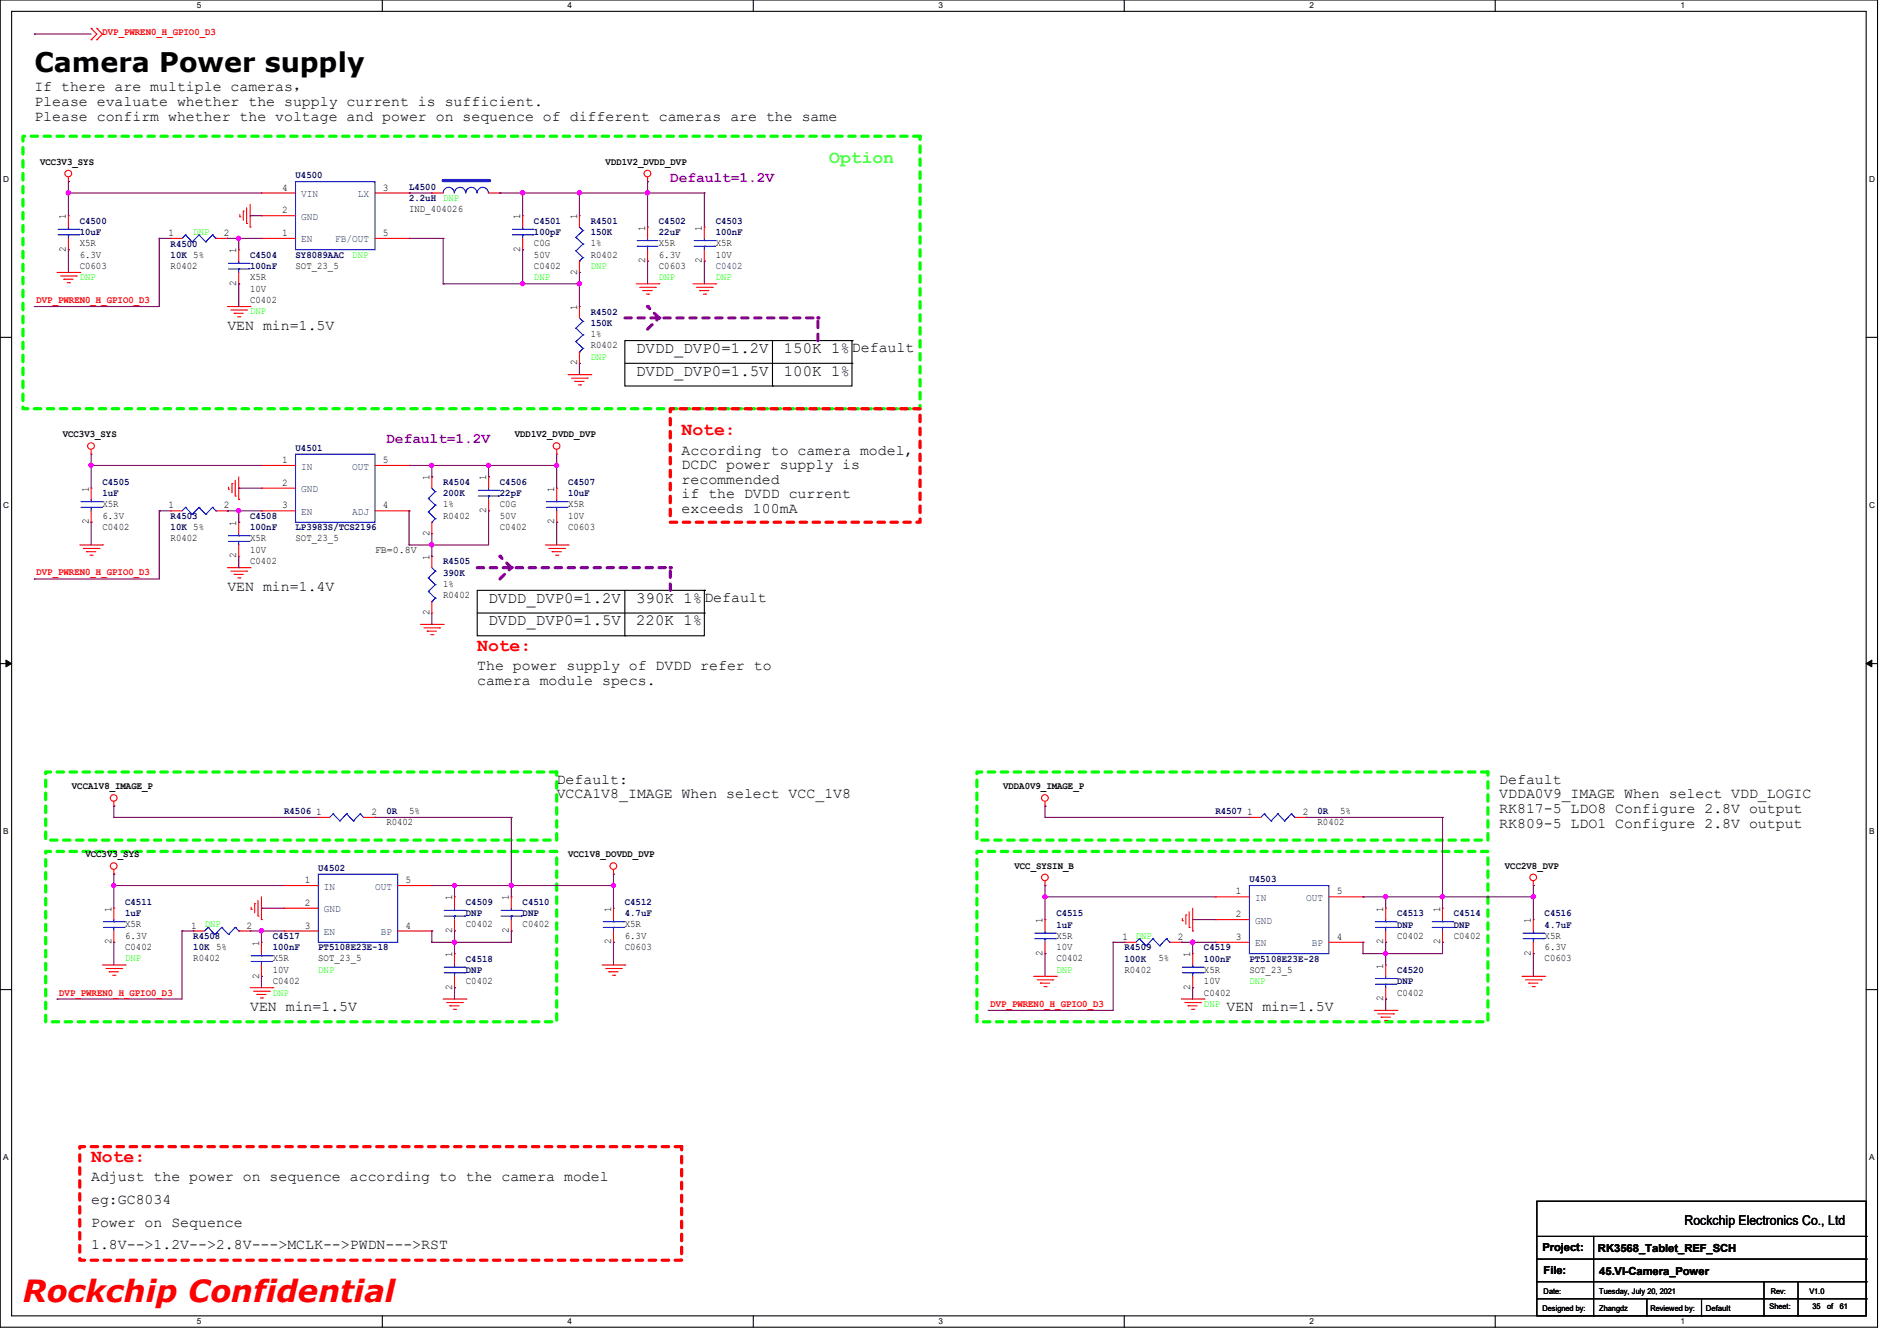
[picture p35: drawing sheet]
<svg xmlns="http://www.w3.org/2000/svg" width="297mm" height="210mm" viewBox="0 0 297 210" stroke-linecap="round" stroke-linejoin="round" font-family="sans-serif">
<defs><g id="words">
<text font-size="4.8" fill="#f00" x="3.6" y="204">Rockchip Confidential</text>
<text font-size="4.2" x="5.4" y="11.3">Camera Power supply</text>
<text font-size="2.8" fill="#80ff00" x="129.8" y="25.5">Option</text>
<g font-size="2.8" fill="#f00">
<text x="106.7" y="68.2">Note:</text>
<text x="74.7" y="101.9">Note:</text>
<text x="14.3" y="181.9">Note:</text>
</g>
<g font-size="2.5">
<text x="99.6" y="58.8">DVDD_DVP0=1.5V</text>
<text x="99.6" y="55.3">DVDD_DVP0=1.2V</text>
<text x="122.7" y="58.8">100K 1%</text>
<text x="122.7" y="55.3">150K 1%Default</text>
<text x="76.5" y="94.4">DVDD_DVP0=1.2V</text>
<text x="99.6" y="94.4">390K 1%</text>
<text x="76.5" y="98">DVDD_DVP0=1.5V</text>
<text x="99.6" y="98">220K 1%</text>
</g>
<g font-size="2.3">
<text x="5.4" y="14.3">If there are multiple cameras，</text>
<text x="5.4" y="16.6">Please evaluate whether the supply current is sufficient.</text>
<text x="5.4" y="18.9">Please confirm whether the voltage and power on sequence of different cameras are the same</text>
<text x="35.6" y="51.6">VEN min=1.5V</text>
<text x="106.7" y="71.2">According to camera model,</text>
<text x="106.7" y="73.5">DCDC power supply is</text>
<text x="106.7" y="75.8">recommended</text>
<text x="106.7" y="78.1">if the DVDD current</text>
<text x="106.7" y="80.3">exceeds 100mA</text>
<text x="35.6" y="92.5">VEN min=1.4V</text>
<text x="110.3" y="94.3">Default</text>
<text x="74.7" y="105">The power supply of DVDD refer to</text>
<text x="74.7" y="107.3">camera module specs.</text>
<text x="87.2" y="122.8">Default:</text>
<text x="87.2" y="125.1">VCCA1V8_IMAGE When select VCC_1V8</text>
<text x="234.7" y="122.8">Default</text>
<text x="234.7" y="125.1">VDDA0V9_IMAGE When select VDD_LOGIC</text>
<text x="234.7" y="127.3">RK817-5 LDO8 Configure 2.8V output</text>
<text x="234.7" y="129.6">RK809-5 LDO1 Configure 2.8V output</text>
<text x="39.2" y="158.3">VEN min=1.5V</text>
<text x="192.1" y="158.3">VEN min=1.5V</text>
<text x="14.3" y="185">Adjust the power on sequence according to the camera model</text>
<text x="14.3" y="188.6">eg:GC8034</text>
<text x="14.3" y="192.1">Power on Sequence</text>
<text x="14.3" y="195.7">1.8V--&gt;1.2V--&gt;2.8V---&gt;MCLK--&gt;PWDN---&gt;RST</text>
</g>
<g font-size="2.3" fill="#8000ff">
<text x="104.9" y="28.5">Default=1.2V</text>
<text x="60.5" y="69.4">Default=1.2V</text>
</g>
<text font-size="2.1" x="263.7" y="191.9">Rockchip Electronics Co., Ltd</text>
<g font-size="1.7">
<text x="241.5" y="196">Project:</text>
<text x="250.2" y="196.1">RK3568_Tablet_REF_SCH</text>
<text x="241.7" y="199.5">File:</text>
<text x="250.4" y="199.7">45.VI-Camera_Power</text>
</g>
<g font-size="1.6" fill="#f00">
<text x="16" y="5.5">DVP_PWREN0_H_GPIO0_D3</text>
<text x="5.7" y="47.5">DVP_PWREN0_H_GPIO0_D3</text>
<text x="5.7" y="90.1">DVP_PWREN0_H_GPIO0_D3</text>
<text x="9.3" y="155.9">DVP_PWREN0_H_GPIO0_D3</text>
<text x="155.1" y="157.7">DVP_PWREN0_H_GPIO0_D3</text>
</g>
<g font-size="1.6">
<text x="6.3" y="25.8">VCC3V3_SYS</text>
<text x="44.2" y="29.8">4</text>
<text x="59.9" y="29.8">3</text>
<text x="94.8" y="25.8">VDD1V2_DVDD_DVP</text>
<text x="10.3" y="34.3" transform="rotate(-90 10.3 34.3)">1</text>
<text x="44.2" y="33.4">2</text>
<text x="64" y="33.2">IND_404026</text>
<text x="81.5" y="34.3" transform="rotate(-90 81.5 34.3)">1</text>
<text x="90.3" y="34.3" transform="rotate(-90 90.3 34.3)">1</text>
<text x="10.3" y="39.5" transform="rotate(-90 10.3 39.5)">2</text>
<text x="12.5" y="38.6">X5R</text>
<text x="12.5" y="40.3">6.3V</text>
<text x="26.4" y="37">1</text>
<text x="35.1" y="37">2</text>
<text x="37" y="39.7" transform="rotate(-90 37 39.7)">1</text>
<text x="44.2" y="37">1</text>
<text x="59.9" y="37">5</text>
<text x="81.5" y="39.5" transform="rotate(-90 81.5 39.5)">2</text>
<text x="83.6" y="38.6">C0G</text>
<text x="83.6" y="40.3">50V</text>
<text x="92.5" y="40.3">R0402</text>
<text x="92.5" y="38.6">1%</text>
<text x="101" y="41.2" transform="rotate(-90 101 41.2)">2</text>
<text x="101" y="36.1" transform="rotate(-90 101 36.1)">1</text>
<text x="103.2" y="38.6">X5R</text>
<text x="103.2" y="40.3">6.3V</text>
<text x="109.9" y="41.2" transform="rotate(-90 109.9 41.2)">2</text>
<text x="109.9" y="36.1" transform="rotate(-90 109.9 36.1)">1</text>
<text x="112.1" y="38.6">X5R</text>
<text x="112.1" y="40.3">10V</text>
<text x="12.5" y="42.1">C0603</text>
<text x="26.7" y="42.1">R0402</text>
<text x="37" y="44.8" transform="rotate(-90 37 44.8)">2</text>
<text x="39.2" y="47.5">C0402</text>
<text x="39.2" y="43.9">X5R</text>
<text x="39.2" y="45.7">10V</text>
<text x="46.3" y="42.1">SOT_23_5</text>
<text x="83.6" y="42.1">C0402</text>
<text x="90.3" y="43" transform="rotate(-90 90.3 43)">2</text>
<text x="103.2" y="42.1">C0603</text>
<text x="90.3" y="48.6" transform="rotate(-90 90.3 48.6)">1</text>
<text x="92.5" y="52.8">1%</text>
<text x="90.3" y="57.2" transform="rotate(-90 90.3 57.2)">2</text>
<text x="92.5" y="54.6">R0402</text>
<text x="9.8" y="68.5">VCC3V3_SYS</text>
<text x="80.6" y="68.5">VDD1V2_DVDD_DVP</text>
<text x="13.9" y="77" transform="rotate(-90 13.9 77)">1</text>
<text x="44.2" y="72.5">1</text>
<text x="44.2" y="76.1">2</text>
<text x="59.9" y="72.5">5</text>
<text x="67.2" y="75.2" transform="rotate(-90 67.2 75.2)">1</text>
<text x="76.1" y="75.2" transform="rotate(-90 76.1 75.2)">1</text>
<text x="86.8" y="77" transform="rotate(-90 86.8 77)">1</text>
<text x="13.9" y="82.1" transform="rotate(-90 13.9 82.1)">2</text>
<text x="16" y="83">C0402</text>
<text x="16" y="79.5">X5R</text>
<text x="16" y="81.2">6.3V</text>
<text x="26.4" y="79.6">1</text>
<text x="35.1" y="79.6">2</text>
<text x="37" y="82.3" transform="rotate(-90 37 82.3)">1</text>
<text x="44.2" y="79.6">3</text>
<text x="59.9" y="79.6">4</text>
<text x="67.2" y="83.9" transform="rotate(-90 67.2 83.9)">2</text>
<text x="69.4" y="81.2">R0402</text>
<text x="69.4" y="79.5">1%</text>
<text x="76.1" y="80.3" transform="rotate(-90 76.1 80.3)">2</text>
<text x="78.3" y="83">C0402</text>
<text x="78.3" y="79.5">C0G</text>
<text x="78.3" y="81.2">50V</text>
<text x="86.8" y="82.1" transform="rotate(-90 86.8 82.1)">2</text>
<text x="88.9" y="83">C0603</text>
<text x="88.9" y="79.5">X5R</text>
<text x="88.9" y="81.2">10V</text>
<text x="26.7" y="84.8">R0402</text>
<text x="37" y="87.5" transform="rotate(-90 37 87.5)">2</text>
<text x="39.2" y="88.3">C0402</text>
<text x="39.2" y="84.8">X5R</text>
<text x="39.2" y="86.6">10V</text>
<text x="46.3" y="84.8">SOT_23_5</text>
<text x="58.7" y="86.6">FB=0.8V</text>
<text x="67.2" y="87.7" transform="rotate(-90 67.2 87.7)">1</text>
<text x="69.4" y="93.7">R0402</text>
<text x="69.4" y="91.9">1%</text>
<text x="67.2" y="96.4" transform="rotate(-90 67.2 96.4)">2</text>
<text x="11.3" y="123.6">VCCA1V8_IMAGE_P</text>
<text x="157.1" y="123.6">VDDA0V9_IMAGE_P</text>
<text x="49.5" y="127.6">1</text>
<text x="58.2" y="127.6">2</text>
<text x="60.5" y="129.2">R0402</text>
<text x="64" y="127.5">5%</text>
<text x="195.3" y="127.6">1</text>
<text x="204" y="127.6">2</text>
<text x="206.3" y="129.2">R0402</text>
<text x="209.8" y="127.5">5%</text>
<text x="13.4" y="134.3">VCC3V3_SYS</text>
<text x="88.9" y="134.3">VCC1V8_DOVDD_DVP</text>
<text x="158.8" y="136.1">VCC_SYSIN_B</text>
<text x="235.6" y="136.1">VCC2V8_DVP</text>
<text x="17.4" y="142.8" transform="rotate(-90 17.4 142.8)">1</text>
<text x="47.7" y="138.3">1</text>
<text x="47.7" y="141.9">2</text>
<text x="63.5" y="138.3">5</text>
<text x="70.8" y="141" transform="rotate(-90 70.8 141)">1</text>
<text x="79.7" y="141" transform="rotate(-90 79.7 141)">1</text>
<text x="95.7" y="142.8" transform="rotate(-90 95.7 142.8)">1</text>
<text x="193.5" y="140.1">1</text>
<text x="193.5" y="143.6">2</text>
<text x="209.3" y="140.1">5</text>
<text x="216.6" y="142.8" transform="rotate(-90 216.6 142.8)">1</text>
<text x="225.5" y="142.8" transform="rotate(-90 225.5 142.8)">1</text>
<text x="17.4" y="147.9" transform="rotate(-90 17.4 147.9)">2</text>
<text x="19.6" y="148.8">C0402</text>
<text x="19.6" y="145.2">X5R</text>
<text x="19.6" y="147">6.3V</text>
<text x="29.9" y="145.4">1</text>
<text x="38.6" y="145.4">2</text>
<text x="40.6" y="148.1" transform="rotate(-90 40.6 148.1)">1</text>
<text x="47.7" y="145.4">3</text>
<text x="63.5" y="145.4">4</text>
<text x="70.8" y="149.9" transform="rotate(-90 70.8 149.9)">1</text>
<text x="70.8" y="146.1" transform="rotate(-90 70.8 146.1)">2</text>
<text x="72.9" y="145.2">C0402</text>
<text x="79.7" y="146.1" transform="rotate(-90 79.7 146.1)">2</text>
<text x="81.8" y="145.2">C0402</text>
<text x="95.7" y="147.9" transform="rotate(-90 95.7 147.9)">2</text>
<text x="97.8" y="148.8">C0603</text>
<text x="97.8" y="145.2">X5R</text>
<text x="97.8" y="147">6.3V</text>
<text x="163.2" y="149.7" transform="rotate(-90 163.2 149.7)">2</text>
<text x="163.2" y="144.6" transform="rotate(-90 163.2 144.6)">1</text>
<text x="165.4" y="147">X5R</text>
<text x="165.4" y="148.8">10V</text>
<text x="175.7" y="147.2">1</text>
<text x="184.4" y="147.2">2</text>
<text x="186.4" y="149.9" transform="rotate(-90 186.4 149.9)">1</text>
<text x="193.5" y="147.2">3</text>
<text x="209.3" y="147.2">4</text>
<text x="216.6" y="147.9" transform="rotate(-90 216.6 147.9)">2</text>
<text x="218.7" y="147">C0402</text>
<text x="225.5" y="147.9" transform="rotate(-90 225.5 147.9)">2</text>
<text x="227.6" y="147">C0402</text>
<text x="239.7" y="149.7" transform="rotate(-90 239.7 149.7)">2</text>
<text x="239.7" y="144.6" transform="rotate(-90 239.7 144.6)">1</text>
<text x="241.8" y="147">X5R</text>
<text x="241.8" y="148.8">6.3V</text>
<text x="30.3" y="150.6">R0402</text>
<text x="40.6" y="153.2" transform="rotate(-90 40.6 153.2)">2</text>
<text x="42.7" y="154.1">C0402</text>
<text x="42.7" y="150.6">X5R</text>
<text x="42.7" y="152.4">10V</text>
<text x="49.8" y="150.6">SOT_23_5</text>
<text x="70.8" y="155" transform="rotate(-90 70.8 155)">2</text>
<text x="72.9" y="154.1">C0402</text>
<text x="165.4" y="150.6">C0402</text>
<text x="176.1" y="152.4">R0402</text>
<text x="181.4" y="150.6">5%</text>
<text x="186.4" y="155" transform="rotate(-90 186.4 155)">2</text>
<text x="188.5" y="155.9">C0402</text>
<text x="188.5" y="152.4">X5R</text>
<text x="188.5" y="154.1">10V</text>
<text x="195.6" y="152.4">SOT_23_5</text>
<text x="216.6" y="151.7" transform="rotate(-90 216.6 151.7)">1</text>
<text x="218.7" y="155.9">C0402</text>
<text x="241.8" y="150.6">C0603</text>
<text x="216.6" y="156.8" transform="rotate(-90 216.6 156.8)">2</text>
</g>
<g font-size="1.6" fill="#000080">
<text x="46.3" y="27.9">U4500</text>
<text x="64" y="29.7">L4500</text>
<text x="12.5" y="35.1">C4500</text>
<text x="64" y="31.5">2.2uH</text>
<text x="83.6" y="35.1">C4501</text>
<text x="92.5" y="35.1">R4501</text>
<text x="103.2" y="35.1">C4502</text>
<text x="112.1" y="35.1">C4503</text>
<text x="12.5" y="36.8">10uF</text>
<text x="26.7" y="38.6">R4500</text>
<text x="26.7" y="40.4">10K 5%</text>
<text x="39.2" y="40.4">C4504</text>
<text x="46.3" y="40.4">SY8089AAC</text>
<text x="83.6" y="36.8">100pF</text>
<text x="92.5" y="36.8">150K</text>
<text x="103.2" y="36.8">22uF</text>
<text x="112.1" y="36.8">100nF</text>
<text x="39.2" y="42.2">100nF</text>
<text x="112.1" y="42.1">C0402</text>
<text x="92.5" y="49.3">R4502</text>
<text x="92.5" y="51.1">150K</text>
<text x="46.3" y="70.6">U4501</text>
<text x="16" y="75.9">C4505</text>
<text x="16" y="77.7">1uF</text>
<text x="69.4" y="75.9">R4504</text>
<text x="69.4" y="77.7">200K</text>
<text x="78.3" y="75.9">C4506</text>
<text x="78.3" y="77.7">22pF</text>
<text x="88.9" y="75.9">C4507</text>
<text x="88.9" y="77.7">10uF</text>
<text x="26.7" y="81.3">R4503</text>
<text x="26.7" y="83.1">10K 5%</text>
<text x="39.2" y="81.3">C4508</text>
<text x="39.2" y="83.1">100nF</text>
<text x="46.3" y="83.1">LP3983S/TCS2196</text>
<text x="69.4" y="88.4">R4505</text>
<text x="69.4" y="90.2">390K</text>
<text x="44.5" y="127.5">R4506</text>
<text x="60.5" y="127.5">0R</text>
<text x="190.3" y="127.5">R4507</text>
<text x="206.3" y="127.5">0R</text>
<text x="49.8" y="136.4">U4502</text>
<text x="19.6" y="141.7">C4511</text>
<text x="19.6" y="143.5">1uF</text>
<text x="72.9" y="141.7">C4509</text>
<text x="72.9" y="143.5">DNP</text>
<text x="81.8" y="141.7">C4510</text>
<text x="81.8" y="143.5">DNP</text>
<text x="97.8" y="141.7">C4512</text>
<text x="97.8" y="143.5">4.7uF</text>
<text x="165.4" y="143.5">C4515</text>
<text x="195.6" y="138.2">U4503</text>
<text x="218.7" y="143.5">C4513</text>
<text x="227.6" y="143.5">C4514</text>
<text x="241.8" y="143.5">C4516</text>
<text x="30.3" y="147.1">R4508</text>
<text x="30.3" y="148.8">10K 5%</text>
<text x="42.7" y="147.1">C4517</text>
<text x="42.7" y="148.8">100nF</text>
<text x="49.8" y="148.8">PT5108E23E-18</text>
<text x="165.4" y="145.3">1uF</text>
<text x="176.1" y="148.8">R4509</text>
<text x="188.5" y="148.8">C4519</text>
<text x="218.7" y="145.3">DNP</text>
<text x="227.6" y="145.3">DNP</text>
<text x="241.8" y="145.3">4.7uF</text>
<text x="72.9" y="150.6">C4518</text>
<text x="72.9" y="152.4">DNP</text>
<text x="176.1" y="150.6">100K</text>
<text x="188.5" y="150.6">100nF</text>
<text x="195.6" y="150.6">PT5108E23E-28</text>
<text x="218.7" y="152.4">C4520</text>
<text x="218.7" y="154.2">DNP</text>
</g>
<g font-size="1.6" fill="#004080">
<text x="47.2" y="34.4">GND</text>
<text x="47.2" y="30.9">VIN</text>
<text x="56" y="30.9">LX</text>
<text x="47.2" y="38">EN</text>
<text x="52.5" y="38">FB/OUT</text>
<text x="47.2" y="73.5">IN</text>
<text x="47.2" y="77.1">GND</text>
<text x="55.2" y="73.5">OUT</text>
<text x="47.2" y="80.6">EN</text>
<text x="55.2" y="80.6">ADJ</text>
<text x="50.7" y="139.3">IN</text>
<text x="50.7" y="142.9">GND</text>
<text x="58.7" y="139.3">OUT</text>
<text x="196.5" y="141.1">IN</text>
<text x="204.5" y="141.1">OUT</text>
<text x="50.7" y="146.4">EN</text>
<text x="59.6" y="146.4">BP</text>
<text x="196.5" y="144.7">GND</text>
<text x="196.5" y="148.2">EN</text>
<text x="205.4" y="148.2">BP</text>
</g>
<g font-size="1.6" fill="#0f0">
<text x="69.4" y="31.5">DNP</text>
<text x="30.3" y="36.8">DNP</text>
<text x="55.2" y="40.3">DNP</text>
<text x="12.5" y="43.9">DNP</text>
<text x="83.6" y="43.9">DNP</text>
<text x="92.5" y="42.1">DNP</text>
<text x="103.2" y="43.9">DNP</text>
<text x="112.1" y="43.9">DNP</text>
<text x="39.2" y="49.2">DNP</text>
<text x="92.5" y="56.3">DNP</text>
<text x="32" y="145.2">DNP</text>
<text x="177.8" y="147">DNP</text>
<text x="19.6" y="150.6">DNP</text>
<text x="42.7" y="155.9">DNP</text>
<text x="49.8" y="152.4">DNP</text>
<text x="165.4" y="152.4">DNP</text>
<text x="195.6" y="154.1">DNP</text>
<text x="188.5" y="157.7">DNP</text>
</g>
<g font-size="1.3">
<text x="30.8" y="1.3">5</text>
<text x="88.9" y="1.3">4</text>
<text x="146.9" y="1.3">3</text>
<text x="205" y="1.3">2</text>
<text x="263.1" y="1.3">1</text>
<text x=".5" y="28.4">D</text>
<text x="292.7" y="28.4">D</text>
<text x=".5" y="79.5">C</text>
<text x="292.7" y="79.5">C</text>
<text x=".5" y="130.6">B</text>
<text x="292.7" y="130.6">B</text>
<text x=".5" y="181.7">A</text>
<text x="292.7" y="181.7">A</text>
<text x="30.8" y="207.4">5</text>
<text x="88.9" y="207.4">4</text>
<text x="146.9" y="207.4">3</text>
<text x="205" y="207.4">2</text>
<text x="263.1" y="207.4">1</text>
</g>
<g font-size="1.2">
<text x="241.7" y="202.6">Date:</text>
<text x="250.4" y="202.6">Tuesday, July 20, 2021</text>
<text x="277.2" y="202.6">Rev:</text>
<text x="283.3" y="202.6">V1.0</text>
<text x="241.5" y="205.3">Designed by:</text>
<text x="250.4" y="205.3">Zhangdz</text>
<text x="258.4" y="205.3">Reviewed by:</text>
<text x="267.1" y="205.3">Default</text>
<text x="277.1" y="205.1">Sheet:</text>
<text x="283.8" y="205.1">35</text>
<text x="286.1" y="205.1">of</text>
<text x="288.1" y="205.1">61</text>
</g>
</g></defs>
<path d="M0 0h294v207.9h-294zM1.8 1.8h290.4v204.3h-290.4z" fill="none" stroke="#000" stroke-width=".17"/>
<g fill="#fff">
<path d="M30.8 .2h.7v1.4h-.7z"/>
<path d="M30.8 206.2h.7v1.4h-.7z"/>
</g>
<path d="M59.9 0v1.8M59.9 206.1v1.8" fill="none" stroke="#000" stroke-width=".17"/>
<g fill="#fff">
<path d="M88.9 .2h.6v1.4h-.6z"/>
<path d="M88.9 206.2h.6v1.4h-.6z"/>
</g>
<path d="M117.9 0v1.8M117.9 206.1v1.8" fill="none" stroke="#000" stroke-width=".17"/>
<g fill="#fff">
<path d="M146.9 .2h.7v1.4h-.7z"/>
<path d="M146.9 206.2h.7v1.4h-.7z"/>
</g>
<path d="M176 0v1.8M176 206.1v1.8" fill="none" stroke="#000" stroke-width=".17"/>
<g fill="#fff">
<path d="M205 .2h.7v1.4h-.7z"/>
<path d="M205 206.2h.7v1.4h-.7z"/>
</g>
<path d="M234.1 0v1.8M234.1 206.1v1.8" fill="none" stroke="#000" stroke-width=".17"/>
<g fill="#fff">
<path d="M263.1 .2h.7v1.4h-.7z"/>
<path d="M263.1 206.2h.7v1.4h-.7z"/>
<path d="M.5 27.3h.9v1.4h-.9z"/>
<path d="M292.7 27.3h.8v1.4h-.8z"/>
<path d="M.5 78.4h.9v1.4h-.9z"/>
<path d="M292.7 78.4h.8v1.4h-.8z"/>
</g>
<path d="M0 52.8h1.8M292.2 52.8h1.8" fill="none" stroke="#000" stroke-width=".17"/>
<g fill="#fff">
<path d="M.5 129.5h.8v1.4h-.8z"/>
<path d="M292.7 129.5h.8v1.4h-.8z"/>
</g>
<path d="M0 103.9h1.8M292.2 103.9h1.8" fill="none" stroke="#000" stroke-width=".17"/>
<path d="M.9 103.4l.9 .5-.9 .5zM292.2 103.9l.9-.5v1z" fill="#000" stroke="#000" stroke-width=".16"/>
<g fill="#fff">
<path d="M.5 180.5h.8v1.4h-.8z"/>
<path d="M292.7 180.5h.8v1.4h-.8z"/>
</g>
<path d="M0 155h1.8M292.2 155h1.8" fill="none" stroke="#000" stroke-width=".17"/>
<path d="M74.7 88.9h30.2" fill="none" stroke="#8000ff" stroke-width=".51" stroke-dasharray="1 1"/>
<circle cx="104.9" cy="88.9" r=".25" fill="#8000ff" stroke-dasharray="1 1"/>
<path d="M78.3 90.7l1.8-1.8" fill="none" stroke="#8000ff" stroke-width=".51" stroke-dasharray="1 1"/>
<circle cx="80.1" cy="88.9" r=".25" fill="#8000ff" stroke-dasharray="1 1"/>
<path d="M80.1 88.9l-1.8-1.8" fill="none" stroke="#8000ff" stroke-width=".51" stroke-dasharray="1 1"/>
<circle cx="78.3" cy="87.1" r=".25" fill="#8000ff" stroke-dasharray="1 1"/>
<path d="M74.7 92.5h35.6v7.1h-35.6zM74.7 96h35.6M97.8 99.6h.1M97.8 92.5v7.1M110.3 96h.1M110.3 92.5h.1" fill="none" stroke="#000" stroke-width=".17"/>
<path d="M104.9 92.5v-3.6" fill="none" stroke="#8000ff" stroke-width=".51" stroke-dasharray="1 1"/>
<circle cx="104.9" cy="88.9" r=".25" fill="#8000ff" stroke-dasharray="1 1"/>
<path d="M97.8 53.3h35.6v7.2h-35.6zM97.8 56.9h35.6M120.9 53.3v7.2M133.4 56.9h.1M133.4 53.3h.1M120.9 60.5h.1" fill="none" stroke="#000" stroke-width=".17"/>
<path d="M128.1 53.3v-3.5" fill="none" stroke="#8000ff" stroke-width=".51" stroke-dasharray="1 1"/>
<circle cx="128.1" cy="49.8" r=".25" fill="#8000ff" stroke-dasharray="1 1"/>
<path d="M101.4 51.6l1.8-1.8" fill="none" stroke="#8000ff" stroke-width=".51" stroke-dasharray="1 1"/>
<circle cx="103.2" cy="49.8" r=".25" fill="#8000ff" stroke-dasharray="1 1"/>
<path d="M103.2 49.8l-1.8-1.8" fill="none" stroke="#8000ff" stroke-width=".51" stroke-dasharray="1 1"/>
<circle cx="101.4" cy="48" r=".25" fill="#8000ff" stroke-dasharray="1 1"/>
<path d="M97.8 49.8h30.3" fill="none" stroke="#8000ff" stroke-width=".51" stroke-dasharray="1 1"/>
<circle cx="128.1" cy="49.8" r=".25" fill="#8000ff" stroke-dasharray="1 1"/>
<path d="M3.6 21.3h140.5v42.7h-140.5zM7.2 133.3h80v26.7h-80zM7.2 120.9h80v10.7h-80zM153 120.9h80v10.7h-80zM153 133.3h80v26.7h-80z" fill="none" stroke="#0f0" stroke-width=".51" stroke-dasharray="1 1"/>
<path d="M104.9 64h39.2v17.8h-39.2zM12.5 179.6h94.2v17.8h-94.2z" fill="none" stroke="#f00" stroke-width=".51" stroke-dasharray="1 1"/>
<g fill="none" stroke="#f00" stroke-width=".17">
<path d="M14.3 6.2h.1M14.3 4.4h.1M14.3 4.4l.9 .9-.9 .9M15.2 6.2h.1M15.2 4.4h.1M15.2 4.4l.8 .9-.8 .9M10.7 28.4h.1M10.7 27.7v.7M37.5 34h.1M37.5 33.6v.4M38.1 33.1h.1M38.1 33.1v1.4"/>
<path d="M38.6 35h.1M38.6 32.6v2.4M39.2 35.6h.1M39.2 32v3.6M101.4 28.4h.1M101.4 27.7v.7M8.9 42.7h3.6M9.5 43.2h2.4M10 43.7h.1M10 43.7h1.4M10.5 44.3h.4M10.9 44.3h.1"/>
<path d="M11.9 43.2h.1M12.5 42.7h.1M35.6 48h3.6M36.2 48.6h2.4M36.7 49.1h.1M36.7 49.1h1.4M37.2 49.6h.3M37.5 49.6h.1M38.6 48.6h.1M39.2 48h.1M88.9 58.7h3.6M89.5 59.2h2.4"/>
<path d="M90 59.7h.1M90 59.7h1.4M91.9 59.2h.1M92.5 58.7h.1M99.6 44.4h3.6M100.2 45h2.4M100.7 45.5h.1M100.7 45.5h1.4M101.2 46.1h.4M101.6 46.1h.1M102.6 45h.1M103.2 44.4h.1"/>
<path d="M108.5 44.4h3.6M109.1 45h2.4M109.6 45.5h.1M109.6 45.5h1.4M110.1 46.1h.3M110.4 46.1h.1M111.5 45h.1M112.1 44.4h.1M14.3 71.1h.1M14.3 70.4v.7M35.8 76.6h.1M35.8 76.3v.3"/>
<path d="M36.3 75.7h.1M36.3 75.7v1.5M36.8 77.7h.1M36.8 75.2v2.5M37.4 78.2h.1M37.4 74.7v3.5M87.2 71.1h.1M87.2 70.4v.7M90.6 60.3h.3M90.9 60.3h.1M12.5 85.3h3.5M13 85.9h2.5"/>
<path d="M13.5 86.4h.1M13.5 86.4h1.5M14.1 87h.3M14.4 87h.1M15.5 85.9h.1M16 85.3h.1M35.6 88.9h3.6M36.2 89.5h2.4M36.7 90h.1M36.7 90h1.4M37.2 90.5h.3M37.5 90.5h.1"/>
<path d="M38.6 89.5h.1M39.2 88.9h.1M65.8 97.8h3.6M66.4 98.3h2.4M66.9 98.8h.1M66.9 98.8h1.4M67.4 99.4h.4M67.6 87.1h.1M67.6 96h.1M67.6 87.1v1.8M67.6 94.2v1.8M67.8 99.4h.1"/>
<path d="M68.8 98.3h.1M69.4 97.8h.1M85.4 85.3h3.5M85.9 85.9h2.5M86.4 86.4h.1M86.4 86.4h1.5M87 87h.3M87.3 87h.1M88.4 85.9h.1M88.9 85.3h.1M17.8 126.2h.1M17.8 136.9h.1"/>
<path d="M17.8 125.5v.7M17.8 136.2v.7M96.1 136.9h.1M96.1 136.2v.7M163.6 126.2h.1M163.6 138.7h.1M163.6 125.5v.7M163.6 138v.7M240.1 138.7h.1M240.1 138v.7M16 151.1h3.6M16.6 151.7h2.4"/>
<path d="M17.1 152.2h.1M17.1 152.2h1.4M17.7 152.7h.3M18 152.7h.1M19 151.7h.1M19.6 151.1h.1M39.2 154.7h3.5M39.3 142.4h.1M39.3 142.1v.3M39.7 155.2h2.5M39.9 141.5h.1M39.9 141.5v1.5"/>
<path d="M40.2 155.7h.1M40.2 155.7h1.5M40.4 143.5h.1M40.4 141v2.5M40.8 156.3h.3M40.9 144h.1M40.9 140.5v3.5M41.1 156.3h.1M42.2 155.2h.1M42.7 154.7h.1M69.4 156.5h3.5M69.9 157h2.5"/>
<path d="M70.4 157.5h.1M70.4 157.5h1.5M71 158.1h.3M71.3 158.1h.1M72.4 157h.1M72.9 156.5h.1M80.1 140.5h.1M80.1 145.8h.1M80.1 140.5v1.7M80.1 144v1.8M94.3 151.1h3.5M94.8 151.7h2.5"/>
<path d="M95.3 152.2h.1M95.3 152.2h1.5M95.9 152.7h.3M96.2 152.7h.1M97.3 151.7h.1M97.8 151.1h.1M161.8 152.9h3.6M162.4 153.5h2.4M162.9 154h.1M162.9 154h1.4M163.4 154.5h.4M163.8 154.5h.1"/>
<path d="M164.8 153.5h.1M165.4 152.9h.1M185 156.5h3.5M185.1 144.2h.1M185.1 143.8v.4M185.5 157h2.5M185.7 143.3h.1M185.7 143.3v1.4M186 157.5h.1M186 157.5h1.5M186.2 145.2h.1M186.2 142.8v2.4"/>
<path d="M186.6 158.1h.3M186.7 145.8h.1M186.7 142.2v3.6M186.9 158.1h.1M188 157h.1M188.5 156.5h.1M215.2 158.2h3.5M215.7 158.8h2.5M216.2 159.3h.1M216.2 159.3h1.5M216.8 159.9h.3M217.1 159.9h.1"/>
<path d="M218.2 158.8h.1M218.7 158.2h.1M238.3 152.9h3.6M238.8 153.5h2.5M239.4 154h.1M239.4 154h1.4M239.9 154.5h.3M240.1 144h.1M240.1 149.4h.1M240.1 144v1.8M240.1 147.6v1.8M240.2 154.5h.1"/>
<path d="M241.3 153.5h.1M241.9 152.9h.1"/>
<circle cx="10.7" cy="27.2" r=".52"/>
<circle cx="101.4" cy="27.2" r=".52"/>
<circle cx="14.3" cy="69.9" r=".52"/>
<circle cx="87.2" cy="69.9" r=".52"/>
<circle cx="17.8" cy="135.6" r=".52"/>
<circle cx="17.8" cy="125" r=".52"/>
<circle cx="96" cy="135.6" r=".52"/>
<circle cx="163.6" cy="137.4" r=".52"/>
<circle cx="163.6" cy="125" r=".52"/>
<circle cx="240.1" cy="137.4" r=".52"/>
</g>
<g fill="none" stroke="#000" stroke-width=".17">
<path d="M240.6 188.1h51.6v18h-51.6zM240.6 193.6h51.6M240.6 197.2h51.6M249.5 193.6v12.5M292.2 193.6h.1M292.2 197.2h.1M240.6 200.7h51.6M240.6 203.4h51.6M249.5 206.1h.1M257.9 206.1h.1M257.9 203.4v2.7M266.4 206.1h.1"/>
<path d="M266.4 203.4v2.7M276.2 206.1h.1M276.2 200.7v5.4M281.5 206.1h.1M281.5 200.7v5.4M292.2 200.7h.1M292.2 203.4h.1"/>
</g>
<g fill="none" stroke="#00f" stroke-width=".17">
<path d="M69.4 30.2a.87 .87 0 0 1 .9-.9 .87 .87 0 0 1 .8 .9M71.2 30.2a.87 .87 0 0 1 .8-.9 .87 .87 0 0 1 .9 .9M72.9 30.2a.87 .87 0 0 1 .9-.9 .87 .87 0 0 1 .9 .9M74.7 30.2a.87 .87 0 0 1 .9-.9 .87 .87 0 0 1 .9 .9M67.1 90.5h.1M67.1 92.6h.1M67.1 90.5l1.1 1.1M67.1 92.6l1.1 1.1M67.6 94.2h.1M67.6 88.9l.6 .6M68.2 89.5h.1M68.2 91.6h.1"/>
<path d="M68.2 93.7h.1M68.2 89.5l-1.1 1M68.2 91.6l-1.1 1M68.2 93.7l-.6 .5M78.4 143.5h3.3M78.4 142.6h3.3M80.1 142.6h.1M80.1 143.5h.1M80.1 142.2v.4M80.1 143.5v.5M81.7 143.5h.1M81.7 142.6h.1"/>
<path d="M238.5 147h3.2M238.5 146.1h3.2M240.1 146.1h.1M240.1 147h.1M240.1 145.8v.3M240.1 147v.6M241.7 147h.1M241.7 146.1h.1"/>
</g>
<path d="M69.4 28.3h7.1" fill="none" stroke="#00f" stroke-width=".51"/>
<circle cx="76.5" cy="28.3" r=".25" fill="#00f"/>
<g fill="none" stroke="#f00" stroke-width=".17">
<path d="M10.7 33.8h.1M10.7 39.1h.1M10.7 33.8v1.8M10.7 37.3v1.8M26.7 37.3h.1M26.7 37.3h1.8M33.8 37.3h1.8M35.6 37.3h.1M37.4 39.1h.1M37.4 39.1v1.8M40.9 37.3h.1M40.9 33.8h.1"/>
<path d="M40.9 30.2h.1M40.9 30.2h5.4M40.9 37.3h5.4M40.9 33.8h5.4M58.7 30.2h5.4M58.7 37.3h5.4M64.1 30.2h.1M64.1 37.3h.1M67.6 30.2h.1M67.6 30.2h1.8M76.5 30.2h1.8M78.3 30.2h.1"/>
<path d="M81.8 33.8h.1M81.8 39.1h.1M81.8 33.8v1.8M81.8 37.3v1.8M90.7 33.8h.1M90.7 33.8v1.8M101.4 35.6h.1M101.4 35.6v1.7M101.4 39.1v1.8M110.3 35.6h.1M110.3 35.6v1.7M110.3 39.1v1.8"/>
<path d="M37.4 44.4h.1M37.4 42.7v1.7M90.7 42.7h.1M90.7 48h.1M90.7 56.9h.1M90.7 40.9v1.8M90.7 48v1.8M90.7 55.1v1.8M101.4 40.9h.1M110.3 40.9h.1M14.3 76.5h.1M14.3 76.5v1.7"/>
<path d="M40.9 72.9h.1M40.9 76.5h.1M40.9 72.9h5.4M40.9 76.5h5.4M58.7 72.9h5.4M64.1 72.9h.1M67.6 74.7h.1M67.6 74.7v1.8M76.5 74.7h.1M76.5 74.7v1.8M76.5 78.2v1.8M87.2 76.5h.1"/>
<path d="M87.2 76.5v1.7M14.3 81.8h.1M14.3 80v1.8M26.7 80h.1M26.7 80h1.8M33.8 80h1.8M35.6 80h.1M37.4 81.8h.1M37.4 87.1h.1M37.4 81.8v1.8M37.4 85.3v1.8M40.9 80h.1"/>
<path d="M40.9 80h5.4M58.7 80h5.4M64.1 80h.1M67.6 83.6h.1M67.6 81.8v1.8M76.5 80h.1M87.2 81.8h.1M87.2 80v1.8M44.5 138.7h.1M44.5 138.7h5.3M49.8 128h.1M49.8 128h1.8"/>
<path d="M56.9 128h1.8M58.7 128h.1M62.3 138.7h5.3M67.6 138.7h.1M195.6 128h.1M195.6 128h1.8M202.7 128h1.8M204.5 128h.1M17.8 142.2h.1M17.8 147.6h.1M17.8 142.2v1.8M17.8 145.8v1.8"/>
<path d="M30.3 145.8h.1M30.3 145.8h1.7M37.4 145.8h1.8M39.2 145.8h.1M40.9 147.6h.1M40.9 152.9h.1M40.9 147.6v1.8M40.9 151.1v1.8M44.5 142.2h.1M44.5 145.8h.1M44.5 145.8h5.3M44.5 142.2h5.3"/>
<path d="M62.3 145.8h5.3M67.6 145.8h.1M71.2 140.5h.1M71.2 145.8h.1M71.2 149.4h.1M71.2 154.7h.1M71.2 140.5v1.7M71.2 144v1.8M71.2 149.4v1.7M71.2 152.9v1.8M96.1 142.2h.1M96.1 147.6h.1"/>
<path d="M96.1 142.2v1.8M96.1 145.8v1.8M163.6 144h.1M163.6 149.4h.1M163.6 144v1.8M163.6 147.6v1.8M176.1 147.6h.1M176.1 147.6h1.7M183.2 147.6h1.8M185 147.6h.1M186.7 149.4h.1M186.7 154.7h.1"/>
<path d="M186.7 149.4v1.7M186.7 152.9v1.8M190.3 140.5h.1M190.3 144h.1M190.3 147.6h.1M190.3 140.5h5.3M190.3 144h5.3M190.3 147.6h5.3M208.1 140.5h5.3M208.1 147.6h5.3M213.4 147.6h.1M213.4 140.5h.1"/>
<path d="M217 142.2h.1M217 147.6h.1M217 151.1h.1M217 156.5h.1M217 142.2v1.8M217 145.8v1.8M217 151.1v1.8M217 154.7v1.8M225.8 142.2h.1M225.8 147.6h.1M225.8 142.2v1.8M225.8 145.8v1.8"/>
</g>
<g fill="none" stroke="#00f" stroke-width=".17">
<path d="M9.1 36.8h3.2M9.1 35.9h3.2M10.7 35.9h.1M10.7 36.8h.1M10.7 35.6v.3M10.7 36.8v.5M12.3 36.8h.1M12.3 35.9h.1M29 36.8h.1M29 36.8l-.5 .5M29 36.8l1.1 1.1M30.1 37.9h.1"/>
<path d="M31.2 36.8h.1M31.2 36.8l-1.1 1.1M31.2 36.8l1 1.1M32.2 37.9h.1M33.3 36.8h.1M33.3 36.8l-1.1 1.1M33.3 36.8l.5 .5M33.8 37.3h.1M46.3 28.4h12.4v10.7h-12.4zM80.2 36.8h3.2M80.2 35.9h3.2M81.8 35.9h.1"/>
<path d="M81.8 36.8h.1M81.8 35.6v.3M81.8 36.8v.5M83.4 36.8h.1M83.4 35.9h.1M90.2 37.2h.1M90.2 39.3h.1M90.2 37.2l1.1 1M90.2 39.3l1.1 1M90.7 35.6l.6 .5M91.3 36.1h.1M91.3 38.2h.1"/>
<path d="M91.3 36.1l-1.1 1.1M91.3 38.2l-1.1 1.1M99.8 38.6h.1M99.8 37.7h.1M99.8 38.6h3.2M99.8 37.7h3.2M101.4 37.7h.1M101.4 38.6h.1M101.4 37.3v.4M101.4 38.6v.5M108.7 38.6h3.2M108.7 37.7h3.2"/>
<path d="M110.3 37.7h.1M110.3 38.6h.1M110.3 37.3v.4M110.3 38.6v.5M111.9 38.6h.1M111.9 37.7h.1M35.8 42.1h3.2M35.8 41.2h3.2M37.4 41.2h.1M37.4 42.1h.1M37.4 40.9v.3M37.4 42.1v.6"/>
<path d="M39 42.1h.1M39 41.2h.1M90.2 51.4h.1M90.2 53.5h.1M90.2 51.4l1.1 1.1M90.2 53.5l1.1 1.1M90.7 40.9h.1M90.7 55.1h.1M90.7 49.8l.6 .5M91.3 40.3h.1M91.3 50.3h.1M91.3 52.5h.1"/>
<path d="M91.3 54.6h.1M91.3 40.3l-.6 .6M91.3 50.3l-1.1 1.1M91.3 52.5l-1.1 1M91.3 54.6l-.6 .5M12.7 79.5h3.2M12.7 78.6h3.2M14.3 78.6h.1M14.3 79.5h.1M14.3 78.2v.4M14.3 79.5v.5M15.9 79.5h.1"/>
<path d="M15.9 78.6h.1M29 79.5h.1M29 79.5l-.5 .5M29 79.5l1.1 1.1M31.2 79.5h.1M31.2 79.5l-1.1 1.1M31.2 79.5l1 1.1M33.3 79.5h.1M33.3 79.5l-1.1 1.1M33.3 79.5l.5 .5M46.3 71.1h12.4v10.7h-12.4zM67.1 78.1h.1"/>
<path d="M67.1 78.1l1.1 1M67.6 76.5l.6 .5M68.2 77h.1M68.2 79.1h.1M68.2 77l-1.1 1.1M68.2 79.1l-1.1 1.1M74.9 77.7h3.2M74.9 76.8h3.2M76.5 76.8h.1M76.5 77.7h.1M76.5 76.5v.3M76.5 77.7v.5"/>
<path d="M78.1 77.7h.1M78.1 76.8h.1M85.6 79.5h3.2M85.6 78.6h3.2M87.2 78.6h.1M87.2 79.5h.1M87.2 78.2v.4M87.2 79.5v.5M88.8 79.5h.1M88.8 78.6h.1M30.1 80.6h.1M32.2 80.6h.1"/>
<path d="M33.8 80h.1M35.8 84.8h3.2M35.8 83.9h3.2M37.4 83.9h.1M37.4 84.8h.1M37.4 83.6v.3M37.4 84.8v.5M39 84.8h.1M39 83.9h.1M67.1 80.2h.1M67.1 80.2l1.1 1M67.6 81.8h.1"/>
<path d="M68.2 81.2h.1M68.2 81.2l-.6 .6M49.8 136.9h12.5v10.7h-12.5zM52.2 127.5h.1M52.2 127.5l-.6 .5M52.2 127.5l1 1.1M53.2 128.6h.1M54.3 127.5h.1M54.3 127.5l-1.1 1.1M54.3 127.5l1 1.1M55.3 128.6h.1M56.4 127.5h.1"/>
<path d="M56.4 127.5l-1.1 1.1M56.4 127.5l.5 .5M56.9 128h.1M195.6 138.7h12.5v10.7h-12.5zM198 127.5h.1M198 127.5l-.6 .5M198 127.5l1 1.1M199 128.6h.1M200.1 127.5h.1M200.1 127.5l-1.1 1.1M200.1 127.5l1 1.1M201.1 128.6h.1"/>
<path d="M202.2 127.5h.1M202.2 127.5l-1.1 1.1M202.2 127.5l.5 .5M202.7 128h.1M16.2 145.2h3.2M16.2 144.4h3.2M17.8 144.4h.1M17.8 145.2h.1M17.8 144v.4M17.8 145.2v.6M19.4 145.2h.1M19.4 144.4h.1"/>
<path d="M32.6 145.2h.1M32.6 145.2l-.6 .6M32.6 145.2l1.1 1.1M33.7 146.3h.1M34.7 145.2h.1M34.7 145.2l-1 1.1M34.7 145.2l1.1 1.1M35.8 146.3h.1M36.8 145.2h.1M36.8 145.2l-1 1.1M36.8 145.2l.6 .6M37.4 145.8h.1"/>
<path d="M39.3 150.6h3.2M39.3 149.7h3.2M40.9 149.7h.1M40.9 150.6h.1M40.9 149.4v.3M40.9 150.6v.5M42.5 150.6h.1M42.5 149.7h.1M69.6 143.5h3.2M69.6 142.6h3.2M69.6 152.4h3.2M69.6 151.5h3.2"/>
<path d="M71.2 142.6h.1M71.2 143.5h.1M71.2 151.5h.1M71.2 152.4h.1M71.2 142.2v.4M71.2 143.5v.5M71.2 151.1v.4M71.2 152.4v.5M72.8 143.5h.1M72.8 142.6h.1M72.8 152.4h.1M72.8 151.5h.1"/>
<path d="M94.4 145.2h3.3M94.4 144.4h3.3M96.1 144.4h.1M96.1 145.2h.1M96.1 144v.4M96.1 145.2v.6M97.7 145.2h.1M97.7 144.4h.1M162 147h3.2M162 146.1h3.2M163.6 146.1h.1M163.6 147h.1"/>
<path d="M163.6 145.8v.3M163.6 147v.6M165.2 147h.1M165.2 146.1h.1M178.4 147h.1M178.4 147l-.6 .6M178.4 147l1.1 1.1M179.5 148.1h.1M180.5 147h.1M180.5 147l-1 1.1M180.5 147l1.1 1.1M181.6 148.1h.1"/>
<path d="M182.6 147h.1M182.6 147l-1 1.1M182.6 147l.6 .6M183.2 147.6h.1M185.1 152.4h3.2M185.1 151.5h3.2M186.7 151.5h.1M186.7 152.4h.1M186.7 151.1v.4M186.7 152.4v.5M188.3 152.4h.1M188.3 151.5h.1"/>
<path d="M215.3 145.2h3.3M215.3 144.4h3.3M215.3 154.1h3.3M215.3 153.2h3.3M217 144.4h.1M217 145.2h.1M217 153.2h.1M217 154.1h.1M217 144v.4M217 145.2v.6M217 152.9v.3M217 154.1v.6"/>
<path d="M218.6 145.2h.1M218.6 144.4h.1M218.6 154.1h.1M218.6 153.2h.1M224.2 145.2h3.3M224.2 144.4h3.3M225.8 144.4h.1M225.8 145.2h.1M225.8 144v.4M225.8 145.2v.6M227.5 145.2h.1M227.5 144.4h.1"/>
</g>
<g fill="none" stroke="#800040" stroke-width=".17">
<path d="M5.4 5.3h.1M5.4 5.3h8.9M10.7 30.2h.1M10.7 39.1h.1M10.7 28.4h.1M10.7 30.2h30.2M10.7 28.4v5.4M10.7 39.1v3.6M24.9 37.3h.1M24.9 37.3v10.7h-19.5M24.9 37.3h1.8M35.6 37.3h.1"/>
<path d="M35.6 37.3h5.3M37.4 37.3h.1M37.4 37.3v1.8M39.2 33.8h.1M39.2 33.8h1.7M64.1 37.3h.1M64.1 30.2h.1M64.1 30.2h3.5M64.1 37.3h5.3M69.4 37.3h.1M69.4 37.3v7.1M78.3 30.2h.1"/>
<path d="M78.3 30.2h32M81.8 30.2h.1M81.8 39.1h.1M81.8 30.2v3.6M81.8 39.1v5.3M90.7 30.2h.1M90.7 30.2v3.6M101.4 28.4h.1M101.4 30.2h.1M101.4 28.4v7.2M110.3 30.2h.1M110.3 30.2v5.4"/>
<path d="M5.4 48h.1M37.4 44.4h.1M37.4 44.4v3.6M69.4 44.4h.1M69.4 44.4h21.3M81.8 44.4h.1M90.7 56.9h.1M90.7 44.4h.1M90.7 42.7h.1M90.7 42.7v5.3M90.7 56.9v1.8M101.4 40.9h.1"/>
<path d="M101.4 40.9v3.5M110.3 40.9h.1M110.3 40.9v3.5M14.3 72.9h.1M14.3 72.9h26.6M14.3 71.1v5.4M37.4 76.5h.1M37.4 76.5h3.5M64.1 72.9h.1M64.1 72.9h23.1M67.6 74.7h.1M67.6 72.9h.1"/>
<path d="M67.6 72.9v1.8M76.5 74.7h.1M76.5 72.9h.1M76.5 72.9v1.8M87.2 72.9h.1M87.2 71.1v5.4M5.4 90.7h.1M14.3 81.8h.1M14.3 81.8v3.5M24.9 80h.1M24.9 80h1.8M24.9 80v10.7h-19.5"/>
<path d="M35.6 80h.1M35.6 80h5.3M37.4 81.8h.1M37.4 88.9h.1M37.4 80h.1M37.4 80v1.8M37.4 87.1v1.8M64.1 80h.1M64.1 85.3h.1M64.1 80v5.3M67.6 97.8h.1M67.6 85.3h.1"/>
<path d="M67.6 87.1h.1M67.6 83.6v3.5M67.6 96v1.8M76.5 80h.1M76.5 80v5.3h-12.4M87.2 81.8h.1M87.2 81.8v3.5M17.8 138.7h.1M17.8 136.9h.1M17.8 128h.1M17.8 126.2h.1M17.8 128h32"/>
<path d="M17.8 126.2v1.8M17.8 136.9v5.3M17.8 138.7h26.7M58.7 128h.1M58.7 128h21.4M67.6 138.7h.1M67.6 138.7h28.5M71.2 138.7h.1M71.2 138.7v1.8M80.1 128h.1M80.1 138.7h.1M80.1 128v12.5"/>
<path d="M96.1 136.9h.1M96.1 138.7h.1M96.1 136.9v5.3M163.6 138.7h.1M163.6 128h.1M163.6 126.2h.1M163.6 126.2v1.8M163.6 138.7v5.3M163.6 128h32M204.5 128h.1M204.5 128h21.3M225.8 128h.1"/>
<path d="M225.8 128v14.2M240.1 138.7h.1M240.1 138.7v5.3M8.9 156.5h.1M17.8 147.6h.1M17.8 147.6v3.5M28.5 145.8h.1M28.5 145.8h1.8M28.5 145.8v10.7h-19.6M30.3 145.8h.1M39.2 145.8h5.3M40.9 142.2h.1"/>
<path d="M40.9 145.8h.1M40.9 152.9h.1M40.9 142.2h3.6M40.9 145.8v1.8M40.9 152.9v1.8M67.6 145.8h.1M67.6 147.6h.1M67.6 145.8v1.8M71.2 154.7h.1M71.2 147.6h.1M71.2 145.8h.1M71.2 145.8v3.6"/>
<path d="M71.2 154.7v1.8M80.1 145.8h.1M80.1 145.8v1.8h-12.5M96.1 147.6h.1M96.1 147.6v3.5M154.7 158.2h.1M163.6 140.5h.1M163.6 149.4h.1M163.6 149.4v3.5M163.6 140.5h26.7M174.3 147.6h.1M174.3 147.6h1.8"/>
<path d="M174.3 147.6v10.6h-19.6M185 147.6h.1M185 147.6h5.3M186.7 144h.1M186.7 147.6h.1M186.7 154.7h.1M186.7 144h3.6M186.7 147.6v1.8M186.7 154.7v1.8M213.4 140.5h.1M213.4 149.4h.1M213.4 147.6h.1"/>
<path d="M213.4 140.5h26.7M213.4 147.6v1.8M217 149.4h.1M217 147.6h.1M217 156.5h.1M217 140.5h.1M217 140.5v1.7M217 147.6v3.5M217 156.5v1.7M225.8 140.5h.1M225.8 147.6h.1M225.8 147.6v1.8h-12.4"/>
<path d="M240.1 140.5h.1M240.1 149.4h.1M240.1 149.4v3.5"/>
</g>
<g fill="#f0f" stroke="#f0f" stroke-width=".17">
<circle cx="67.6" cy="85.3" r=".32"/>
<circle cx="76.5" cy="72.9" r=".32"/>
<circle cx="67.6" cy="72.9" r=".32"/>
<circle cx="14.2" cy="72.9" r=".32"/>
<circle cx="37.4" cy="80" r=".32"/>
<circle cx="87.1" cy="72.9" r=".32"/>
<circle cx="10.7" cy="30.2" r=".32"/>
<circle cx="101.4" cy="30.2" r=".32"/>
<circle cx="90.7" cy="30.2" r=".32"/>
<circle cx="37.4" cy="37.3" r=".32"/>
<circle cx="81.8" cy="44.4" r=".32"/>
<circle cx="90.7" cy="44.4" r=".32"/>
<circle cx="81.8" cy="30.2" r=".32"/>
<circle cx="163.6" cy="140.4" r=".32"/>
<circle cx="186.7" cy="147.6" r=".32"/>
<circle cx="216.9" cy="149.3" r=".32"/>
<circle cx="225.8" cy="140.4" r=".32"/>
<circle cx="216.9" cy="140.4" r=".32"/>
<circle cx="240.1" cy="140.4" r=".32"/>
<circle cx="17.8" cy="138.7" r=".32"/>
<circle cx="40.9" cy="145.8" r=".32"/>
<circle cx="96" cy="138.7" r=".32"/>
<circle cx="80" cy="138.7" r=".32"/>
<circle cx="71.1" cy="138.7" r=".32"/>
<circle cx="71.1" cy="147.6" r=".32"/>
</g>
<use href="#words"/>
</svg>
